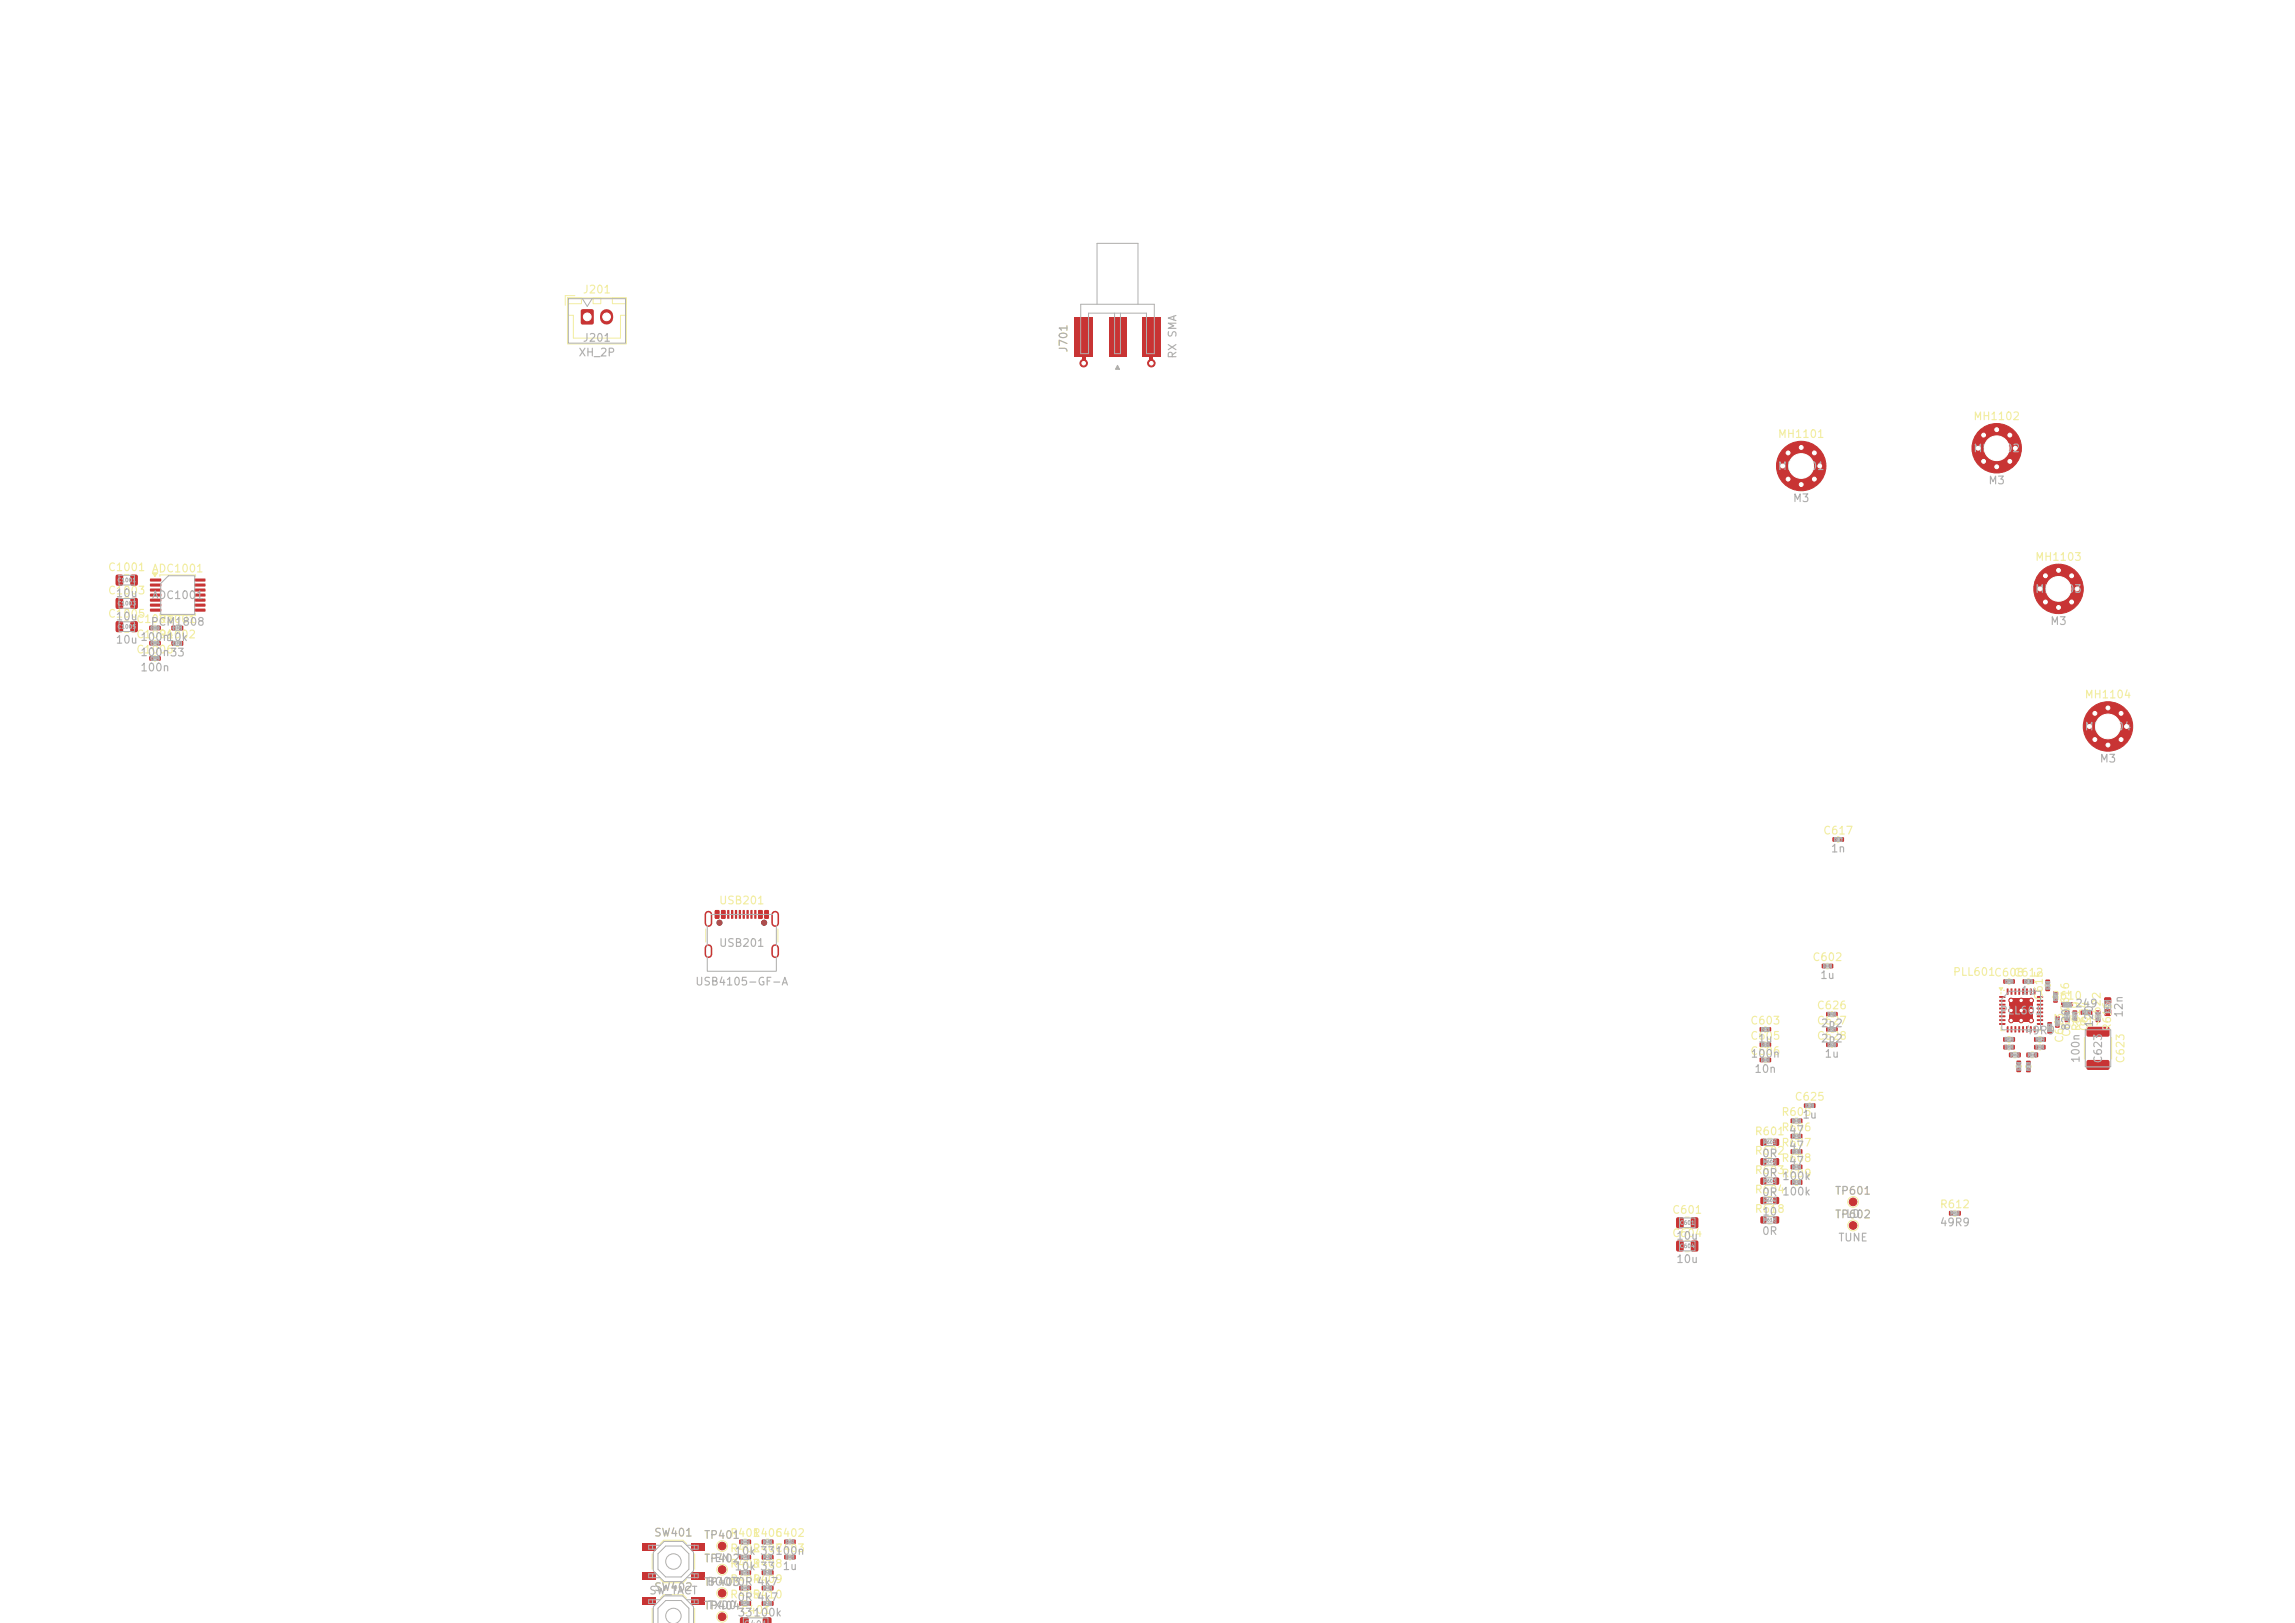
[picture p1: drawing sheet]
<svg xmlns="http://www.w3.org/2000/svg" width="297mm" height="210mm" viewBox="0 0 297 210" stroke-linecap="round" stroke-linejoin="round" font-family="sans-serif">
<defs><g id="words">
<g font-size="1" fill="#f2eda1">
<text x="75.3" y="38.2">J201</text>
<text x="138.4" y="45.7" transform="rotate(-90 138.4 45.7)">J701</text>
<text x="230" y="56.9">MH1101</text>
<text x="255.3" y="54.6">MH1102</text>
<text x="13.9" y="74.1">C1001 ADC1001</text>
<text x="13.9" y="77.2">C1003</text>
<text x="263.3" y="72.8">MH1103</text>
<text x="13.9" y="80.2">C1005</text>
<text x="17.6" y="80.9">C1002</text>
<text x="17.6" y="82.8">C1004</text>
<text x="20.4" y="82.8">R1002</text>
<text x="20.4" y="80.9">R1001</text>
<text x="17.6" y="84.8">C1006</text>
<text x="269.7" y="90.6">MH1104</text>
<text x="235.9" y="108.2">C617</text>
<text x="93" y="117.3">USB201</text>
<text x="234.5" y="124.6">C602</text>
<text x="235" y="130.8">C626</text>
<text x="252.7" y="126.5">PLL601C608</text>
<text x="260.5" y="126.6">C612</text>
<text x="264.6" y="129.5" transform="rotate(-90 264.6 129.5)">C615</text>
<text x="265.5" y="129.6">R610</text>
<text x="268" y="131" transform="rotate(-90 268 131)">C616</text>
<text x="226.4" y="132.8">C603</text>
<text x="226.4" y="134.8">C605</text>
<text x="226.4" y="136.7">C606</text>
<text x="235" y="134.8">C628</text>
<text x="235" y="132.8">C627</text>
<text x="267.3" y="135" transform="rotate(-90 267.3 135)">C613</text>
<text x="268" y="132.9">R617</text>
<text x="268.2" y="134.3" transform="rotate(-90 268.2 134.3)">C614</text>
<text x="270.4" y="133.5" transform="rotate(-90 270.4 133.5)">C624</text>
<text x="272.1" y="132.3" transform="rotate(-90 272.1 132.3)">C622</text>
<text x="273.4" y="133.5" transform="rotate(-90 273.4 133.5)">R616</text>
<text x="275.2" y="137.7" transform="rotate(-90 275.2 137.7)">C623</text>
<text x="232.2" y="142.7">C625</text>
<text x="227" y="149.6">R602</text>
<text x="227" y="147.1">R601</text>
<text x="230.5" y="144.6">R605</text>
<text x="230.5" y="146.6">R606</text>
<text x="230.5" y="148.6">R607</text>
<text x="227" y="154.7">R604</text>
<text x="227" y="152.2">R603</text>
<text x="230.5" y="150.6">R608</text>
<text x="237.4" y="154.8">TP601</text>
<text x="216.3" y="157.3">C601</text>
<text x="216.3" y="160.3">C604</text>
<text x="227" y="157.2">R618</text>
<text x="237.4" y="157.9">TP602</text>
<text x="251" y="156.6">R612</text>
<text x="84.6" y="199.1">SW401</text>
<text x="91" y="199.4">TP401</text>
<text x="91" y="202.4">TP402</text>
<text x="94.4" y="199.1">R401</text>
<text x="94.4" y="203.1">R403</text>
<text x="94.4" y="201.1">R402</text>
<text x="97.3" y="203.1">R408</text>
<text x="97.3" y="199.1">R406</text>
<text x="97.3" y="201.1">R407</text>
<text x="100.2" y="199.1">C402</text>
<text x="100.2" y="201.1">C403</text>
<text x="84.6" y="206.1">SW402</text>
<text x="91" y="208.5">TP404</text>
<text x="91" y="205.5">TP403</text>
<text x="94.4" y="207.1">R405</text>
<text x="94.4" y="205.1">R404</text>
<text x="95.8" y="209.1">C401</text>
<text x="97.3" y="205.1">R409</text>
<text x="97.3" y="207.1">R410</text>
</g>
<g font-size="1" fill="#afafaf">
<text x="74.8" y="46.4">XH_2P</text>
<text x="75.3" y="44.5">J201</text>
<text x="152.5" y="46.5" transform="rotate(-90 152.5 46.5)">RX SMA</text>
<text x="255.3" y="58.8">MH1102</text>
<text x="230" y="61.1">MH1101</text>
<text x="232" y="65.2">M3</text>
<text x="257.3" y="62.9">M3</text>
<text x="14.9" y="77.5">10u</text>
<text x="19.6" y="77.8">ADC1001</text>
<text x="263.3" y="77">MH1103</text>
<text x="14.9" y="83.5">10u</text>
<text x="14.9" y="80.5">10u</text>
<text x="18.1" y="83.2">100n</text>
<text x="19.4" y="81.2">PCM1808</text>
<text x="21.5" y="83.2">10k</text>
<text x="265.3" y="81.1">M3</text>
<text x="18.1" y="87.1">100n</text>
<text x="18.1" y="85.1">100n33</text>
<text x="269.7" y="94.8">MH1104</text>
<text x="271.7" y="98.9">M3</text>
<text x="236.9" y="110.5">1n</text>
<text x="93" y="122.8">USB201</text>
<text x="89.9" y="127.8">USB4105-GF-A</text>
<text x="235.5" y="126.9">1u</text>
<text x="258.7" y="131.5">PLL601</text>
<text x="261.5" y="128.9">1u</text>
<text x="268.5" y="130.6">249</text>
<text x="274.9" y="131.8" transform="rotate(-90 274.9 131.8)">12n</text>
<text x="226.5" y="137.1">100n</text>
<text x="227.4" y="135.1">1u</text>
<text x="235.6" y="135.1">2p2</text>
<text x="235.6" y="133.2">2p2</text>
<text x="236" y="137.1">1u</text>
<text x="262" y="134.1">49R9</text>
<text x="268.1" y="133.5" transform="rotate(-90 268.1 133.5)">820p</text>
<text x="269.4" y="137.6" transform="rotate(-90 269.4 137.6)">100nR619</text>
<text x="271.1" y="133" transform="rotate(-90 271.1 133)">120</text>
<text x="272.3" y="137.7" transform="rotate(-90 272.3 137.7)">C623</text>
<text x="227" y="139.1">10n</text>
<text x="228" y="150">0R</text>
<text x="231.4" y="147">47</text>
<text x="231.4" y="149">47</text>
<text x="233.2" y="145">1u</text>
<text x="228" y="152.5">0R R609</text>
<text x="228" y="155">0R 100k</text>
<text x="230.6" y="152.9">100k</text>
<text x="231.4" y="150.9">47</text>
<text x="216.8" y="160.7">10u</text>
<text x="228" y="160">0R</text>
<text x="228" y="157.5">10</text>
<text x="237.8" y="160.9">TUNE</text>
<text x="238.8" y="157.8">LD</text>
<text x="251" y="158.9">49R9</text>
<text x="216.8" y="163.7">10u</text>
<text x="92.4" y="202.4">EN</text>
<text x="95" y="201.4">10k 33100n</text>
<text x="95" y="203.4">10k 33</text>
<text x="101.2" y="203.4">1u</text>
<text x="83.9" y="206.6">SW_TACT</text>
<text x="91.4" y="205.4">BOOT0R 4k7</text>
<text x="91.5" y="208.5">TXD0</text>
<text x="95.4" y="207.4">0R 4k7</text>
<text x="95.4" y="209.4">33100k</text>
</g>
<text font-size=".8" fill="#afafaf" x="96.2" y="210.8">C401</text>
<g font-size=".5" fill="#afafaf">
<text x="15.1" y="75.4">C1001</text>
<text x="15.1" y="81.5">C1005</text>
<text x="15.1" y="78.5">C1003</text>
<text x="217.3" y="158.6">C601</text>
<text x="217.3" y="161.6">C604</text>
</g>
<g font-size=".4" fill="#afafaf">
<text x="273.1" y="131.1" transform="rotate(-90 273.1 131.1)">C622</text>
<text x="228.2" y="148.1">R601</text>
<text x="228.2" y="150.6">R602</text>
<text x="228.2" y="155.6">R604</text>
<text x="228.2" y="153.1">R603</text>
<text x="228.2" y="158.2">R618</text>
</g>
<g font-size=".3" fill="#afafaf">
<text x="19.4" y="81.4">C1002</text>
<text x="19.4" y="83.4">C1004</text>
<text x="22.3" y="83.5">R1002</text>
<text x="22.3" y="81.5">R1001</text>
<text x="19.4" y="85.4">C1006</text>
<text x="237.4" y="108.8">C617</text>
<text x="236" y="125.2">C602</text>
<text x="236.6" y="131.4">C626</text>
<text x="259.5" y="127.2">C608</text>
<text x="262" y="127.2">C612</text>
<text x="265.2" y="128" transform="rotate(-90 265.2 128)">C615</text>
<text x="266.2" y="129.5" transform="rotate(-90 266.2 129.5)">C616</text>
<text x="267" y="130.2">R610</text>
<text x="268.7" y="132" transform="rotate(-90 268.7 132)">C624</text>
<text x="269.5" y="131.2">R617</text>
<text x="228" y="133.4">C603</text>
<text x="228" y="135.4">C605</text>
<text x="228" y="137.3">C606</text>
<text x="236.6" y="135.4">C628</text>
<text x="236.6" y="133.4">C627</text>
<text x="259.5" y="134.7">R615</text>
<text x="259.5" y="135.7">C619</text>
<text x="260.2" y="136.7">R611</text>
<text x="262.5" y="136.7">R613</text>
<text x="263.5" y="134.7">R614</text>
<text x="263.5" y="135.7">C620</text>
<text x="265.4" y="133.5" transform="rotate(-90 265.4 133.5)">C613</text>
<text x="266.4" y="132.7" transform="rotate(-90 266.4 132.7)">C614</text>
<text x="267.7" y="132" transform="rotate(-90 267.7 132)">R619</text>
<text x="271.7" y="132" transform="rotate(-90 271.7 132)">R616</text>
<text x="233.7" y="143.2">C625</text>
<text x="261.4" y="138.5" transform="rotate(-90 261.4 138.5)">C618</text>
<text x="262.7" y="138.5" transform="rotate(-90 262.7 138.5)">C621</text>
<text x="232" y="145.2">R605</text>
<text x="232" y="147.2">R606</text>
<text x="232" y="149.2">R607</text>
<text x="232" y="151.2">R608</text>
<text x="232" y="153.2">R609</text>
<text x="252.5" y="157.2">R612</text>
<text x="95.9" y="199.7">R401</text>
<text x="95.9" y="203.7">R403</text>
<text x="95.9" y="201.7">R402</text>
<text x="98.8" y="203.7">R408</text>
<text x="98.8" y="199.7">R406</text>
<text x="98.8" y="201.7">R407</text>
<text x="101.7" y="199.7">C402</text>
<text x="101.7" y="201.7">C403</text>
<text x="95.9" y="207.7">R405</text>
<text x="95.9" y="205.7">R404</text>
<text x="98.8" y="205.7">R409</text>
<text x="98.8" y="207.7">R410</text>
</g>
</g></defs>
<g fill="#c83434">
<path d="M271.2 130.8h.6v.4h-.6z"/>
<path d="M271.2 131.8h.6v.4h-.6z"/>
<path d="M231.7 150.7h.5v.6h-.5z"/>
<path d="M232.8 150.7h.4v.6h-.4z"/>
<path d="M262.2 137.3h.6v.5h-.6z"/>
<path d="M262.2 138.2h.6v.5h-.6z"/>
</g>
<circle cx="93.5" cy="200.1" r=".5" fill="#c83434" stroke="#c83434" stroke-width=".13"/>
<g fill="#c83434">
<path d="M95.7 199.2h.5v.6h-.5z"/>
<path d="M96.7 199.2h.5v.6h-.5z"/>
<path d="M19.3 84.9h.5v.6h-.5z"/>
<path d="M20.3 84.9h.5v.6h-.5z"/>
<path d="M98.6 203.2h.5v.6h-.5z"/>
<path d="M99.6 203.2h.5v.6h-.5z"/>
<path d="M252.2 156.7h.5v.6h-.5z"/>
<path d="M253.3 156.7h.4v.6h-.4z"/>
<path d="M98.6 199.2h.5v.6h-.5z"/>
<path d="M99.6 199.2h.5v.6h-.5z"/>
</g>
<circle cx="239.8" cy="155.5" r=".5" fill="#c83434" stroke="#c83434" stroke-width=".13"/>
<g fill="#c83434">
<path d="M264.3 134.2h.4v.6h-.4z"/>
<path d="M263.3 134.2h.4v.6h-.4z"/>
<path d="M258.7 128.9h.7l.1 .2h-.7z"/>
<path d="M258.7 129.4h.8v.2h-.7z"/>
<path d="M258.7 129.9h.8v.2h-.7z"/>
<path d="M258.7 130.4h.8v.2h-.7z"/>
<path d="M258.7 130.9h.8v.2h-.7z"/>
<path d="M258.7 131.4h.8v.2h-.7z"/>
<path d="M258.7 131.9h.8v.2h-.7z"/>
<path d="M258.7 132.4h.8v.1l-.1 .1h-.6z"/>
<path d="M259.8 132.8h.1v.8l-.2-.1z"/>
<path d="M260.2 132.8h.2v.8h-.2z"/>
<path d="M260.7 132.8h.2v.8h-.2z"/>
<path d="M261.2 132.8h.2v.8h-.2z"/>
<path d="M261.7 132.8h.2v.8h-.2z"/>
<path d="M262.2 132.8h.2v.8h-.2z"/>
<path d="M262.7 132.8h.2v.8h-.2z"/>
<path d="M263.2 132.8l.2 .1v.7l-.2-.1z"/>
<path d="M263.6 132.4h.7l.1 .2h-.7z"/>
<path d="M263.6 131.9h.8v.2h-.8z"/>
<path d="M263.6 131.4h.8v.2h-.8z"/>
<path d="M263.6 130.9h.8v.2h-.8z"/>
<path d="M263.6 130.4h.8v.2h-.8z"/>
<path d="M263.6 129.9h.8v.2h-.8z"/>
<path d="M263.6 129.4h.8v.2h-.8z"/>
<path d="M263.6 128.9h.7l.1 .2h-.8z"/>
<path d="M263.2 127.9l.2 .1v.6l-.1 .1h-.1z"/>
<path d="M262.7 127.9h.2v.8h-.2z"/>
<path d="M262.2 127.9h.2v.8h-.2z"/>
<path d="M261.7 127.9h.2v.8h-.2z"/>
<path d="M261.2 127.9h.2v.8h-.2z"/>
<path d="M260.7 127.9h.2v.8h-.2z"/>
<path d="M260.2 127.9h.2v.8h-.2z"/>
<path d="M259.7 127.9l.2 .1v.7l-.2-.1z"/>
</g>
<g fill="#c83434" stroke="#c83434" stroke-width=".13">
<circle cx="260.3" cy="129.5" r=".3"/>
<circle cx="260.3" cy="130.8" r=".3"/>
<circle cx="260.3" cy="132.1" r=".3"/>
<circle cx="261.6" cy="129.5" r=".3"/>
<circle cx="261.6" cy="130.8" r=".3"/>
</g>
<path d="M260 129.2h3.1v3.1h-3.1z" fill="#c83434"/>
<g fill="#c83434" stroke="#c83434" stroke-width=".13">
<circle cx="261.6" cy="132.1" r=".3"/>
<circle cx="262.9" cy="129.5" r=".3"/>
<circle cx="262.9" cy="130.8" r=".3"/>
<circle cx="262.9" cy="132.1" r=".3"/>
<circle cx="93.5" cy="209.2" r=".5"/>
</g>
<g fill="#c83434">
<path d="M231.7 144.8h.5v.5h-.5z"/>
<path d="M232.8 144.8h.4v.5h-.4z"/>
<path d="M235.8 124.7h.5v.6h-.5z"/>
<path d="M236.7 124.7h.5v.6h-.5z"/>
<path d="M231.7 146.7h.5v.6h-.5z"/>
<path d="M232.8 146.7h.4v.6h-.4z"/>
<path d="M217 157.6l.6-.1 .3 .1v1.1l-.2 .2h-.6l-.2-.1v-1.1z"/>
<path d="M218.9 157.6l.6-.1 .3 .1v1.1l-.2 .2h-.6l-.2-.1v-1.1z"/>
<path d="M270.3 130.7h.5v.6h-.5z"/>
<path d="M269.3 130.7h.4v.6h-.4z"/>
<path d="M267.2 130.8h.6v.4h-.6z"/>
<path d="M267.2 131.8h.6v.4h-.6z"/>
<path d="M263.3 136.2h.4v.6h-.4z"/>
<path d="M262.3 136.2h.4v.6h-.4z"/>
<path d="M261 137.3h.5v.4h-.5z"/>
<path d="M261 138.2h.5v.5h-.5z"/>
<path d="M19.3 81h.5v.5h-.5z"/>
<path d="M20.3 81h.5v.5h-.5z"/>
<path d="M98.6 205.2h.5v.6h-.5z"/>
<path d="M99.6 205.2h.5v.6h-.5z"/>
<path d="M270.1 132.9h.2h2.6l.1 .2v.9l-.2 .2-2.6-.1-.2-.2z"/>
<path d="M270.1 137.2h.2h2.6l.1 .2v.9l-.2 .2-2.6-.1-.2-.2z"/>
<path d="M236.4 134.9h.4v.5h-.4z"/>
<path d="M237.3 134.9h.5v.5h-.5z"/>
<path d="M260.2 135.2h.5v.6h-.5z"/>
<path d="M259.3 135.2h.5v.6h-.5z"/>
<path d="M231.7 148.7h.5v.6h-.5z"/>
<path d="M232.8 148.7h.4v.6h-.4z"/>
<path d="M259.3 134.2h.4v.6h-.4z"/>
<path d="M260.3 134.2h.4v.6h-.4z"/>
<path d="M98.6 207.2h.5v.6h-.5z"/>
<path d="M99.6 207.2h.5v.6h-.5z"/>
<path d="M15 74.4l.7-.1 .2 .2v1l-.1 .3h-.6l-.2-.2-.1-1z"/>
<path d="M16.9 74.4l.7-.1 .2 .2v1l-.1 .3h-.6l-.2-.2v-1z"/>
<path d="M143.5 41h2.3v5.1h-2.3z"/>
<path d="M147.8 41h2.4v5.1h-2.4z"/>
<path d="M139 41h2.4v5.1h-2.4z"/>
<path d="M148.8 46.1h.4v.9h-.4z"/>
<path d="M140 46.1h.5v.9h-.5z"/>
</g>
<g fill="#c83434" stroke="#c83434" stroke-width=".13">
<circle cx="149" cy="47" r=".48"/>
<circle cx="140.2" cy="47" r=".48"/>
</g>
<g fill="#c83434">
<path d="M264.7 127.7h.6v.5h-.6z"/>
<path d="M264.7 126.8h.6v.5h-.6z"/>
<path d="M22.2 83h.5v.5h-.5z"/>
<path d="M23.2 83h.5v.5h-.5z"/>
<path d="M15 80.4h.7l.2 .1v1.1l-.1 .2h-.6l-.2-.1-.1-1.1z"/>
<path d="M16.9 80.4h.7l.2 .1v1.1l-.1 .2h-.6l-.2-.1v-1.1z"/>
<path d="M19.4 74.9h1.4l.1 .3h-1.4z"/>
<path d="M19.4 75.5h1.4l.1 .3-1.4 .1z"/>
<path d="M19.4 76.2h1.4l.1 .3h-1.4z"/>
<path d="M19.4 76.8h1.4l.1 .3-1.4 .1z"/>
<path d="M19.4 77.5h1.4l.1 .3h-1.4z"/>
<path d="M19.4 78.1h1.4l.1 .3-1.4 .1z"/>
<path d="M19.4 78.8h1.4l.1 .3h-1.4z"/>
<path d="M25.2 78.8h1.3l.1 .3h-1.4z"/>
<path d="M25.2 78.1h1.3l.1 .3-1.4 .1z"/>
<path d="M25.2 77.5h1.3l.1 .3h-1.4z"/>
<path d="M25.2 76.8h1.3l.1 .3-1.4 .1z"/>
<path d="M25.2 76.2h1.3l.1 .3h-1.4z"/>
<path d="M25.2 75.5h1.3l.1 .3-1.4 .1z"/>
<path d="M25.2 74.9h1.3l.1 .3h-1.4z"/>
<path d="M75.2 40.1l.2-.1 1.4 .1 .1 .2v1.5l-.1 .1-.2 .1-1.4-.1-.1-.1v-1.5z"/>
</g>
<path d="M78.5 40.9v.3" fill="none" stroke="#c83434" stroke-width="1.7"/>
<g fill="#c83434">
<path d="M227.9 149.9h.6v.8h-.6z"/>
<path d="M229.5 149.9h.7v.8h-.7z"/>
<path d="M261.8 126.7h.5v.6h-.5z"/>
<path d="M262.7 126.7h.5v.6h-.5z"/>
<path d="M98.6 201.2h.5v.6h-.5z"/>
<path d="M99.6 201.2h.5v.6h-.5z"/>
<path d="M83.1 206.7h1.7v1h-1.7z"/>
<path d="M89.4 206.7h1.8v1h-1.8z"/>
<path d="M236.4 132.9h.4v.6h-.4z"/>
<path d="M237.3 132.9h.5v.6h-.5z"/>
<path d="M101.5 199.2h.5v.6h-.5z"/>
<path d="M102.5 199.2h.4v.6h-.4z"/>
<path d="M19.3 83h.5v.5h-.5z"/>
<path d="M20.3 83h.5v.5h-.5z"/>
<path d="M227.9 157.4h.6v.9h-.6z"/>
<path d="M229.5 157.4h.7v.9h-.7z"/>
<path d="M265.7 129.2h.6v.5h-.6z"/>
<path d="M265.7 128.3h.6v.5h-.6z"/>
<path d="M15 77.4h.7l.2 .1v1.1l-.1 .2h-.6l-.2-.2-.1-1z"/>
<path d="M16.9 77.4h.7l.2 .1v1.1l-.1 .2h-.6l-.2-.2v-1z"/>
<path d="M227.7 132.9h.5v.6h-.5z"/>
<path d="M228.7 132.9h.5v.6h-.5z"/>
</g>
<g fill="#c83434" stroke="#c83434" stroke-width=".13">
<circle cx="270.4" cy="94" r=".4"/>
<circle cx="271.1" cy="92.3" r=".4"/>
<circle cx="271.1" cy="95.7" r=".4"/>
<circle cx="272.8" cy="91.6" r=".4"/>
<circle cx="272.8" cy="94" r="3.2"/>
<circle cx="272.8" cy="96.4" r=".4"/>
<circle cx="274.5" cy="92.3" r=".4"/>
<circle cx="274.5" cy="95.7" r=".4"/>
<circle cx="275.2" cy="94" r=".4"/>
</g>
<g fill="#c83434">
<path d="M227.9 147.4h.6v.8h-.6z"/>
<path d="M229.5 147.4h.7v.8h-.7z"/>
<path d="M227.9 154.9h.6v.9h-.6z"/>
<path d="M229.5 154.9h.7v.9h-.7z"/>
<path d="M266.8 129.7h.4v.6h-.4z"/>
<path d="M267.8 129.7h.4v.6h-.4z"/>
<path d="M83.1 199.7h1.7v1h-1.7z"/>
<path d="M89.4 199.7h1.8v1h-1.8z"/>
<path d="M83.1 203.5h1.7v1h-1.7z"/>
<path d="M89.4 203.5h1.8v1h-1.8z"/>
</g>
<g fill="#c83434" stroke="#c83434" stroke-width=".13">
<circle cx="264" cy="76.2" r=".4"/>
<circle cx="264.7" cy="74.5" r=".4"/>
<circle cx="264.7" cy="77.9" r=".4"/>
<circle cx="266.4" cy="73.8" r=".4"/>
<circle cx="266.4" cy="76.2" r="3.2"/>
<circle cx="266.4" cy="78.6" r=".4"/>
<circle cx="268.1" cy="74.5" r=".4"/>
<circle cx="268.1" cy="77.9" r=".4"/>
<circle cx="268.8" cy="76.2" r=".4"/>
</g>
<g fill="#c83434">
<path d="M227.9 152.4h.6v.8h-.6z"/>
<path d="M229.5 152.4h.7v.8h-.7z"/>
<path d="M95.7 207.2h.5v.6h-.5z"/>
<path d="M96.7 207.2h.5v.6h-.5z"/>
<path d="M227.7 134.9h.5v.5h-.5z"/>
<path d="M228.7 134.9h.5v.5h-.5z"/>
<path d="M266 131.5h.5v.5h-.5z"/>
<path d="M266 132.5h.5v.4h-.5z"/>
<path d="M272.4 130.6h.1h.7v.2v.6l-.2 .1-.6-.1-.1-.1z"/>
<path d="M272.4 129.1l.1-.1 .7 .1v.2v.6h-.2h-.6l-.1-.2z"/>
<path d="M227.7 136.9h.5v.5h-.5z"/>
<path d="M228.7 136.9h.5v.5h-.5z"/>
<path d="M95.7 203.2h.5v.6h-.5z"/>
<path d="M96.7 203.2h.5v.6h-.5z"/>
<path d="M95.7 201.2h.5v.6h-.5z"/>
<path d="M96.7 201.2h.5v.6h-.5z"/>
<path d="M95.8 209.3h.2h.8l.1 .8h-1.1z"/>
<path d="M98.8 209.3h.1h.9v.8h-1.1z"/>
<path d="M233.5 142.8h.5v.5h-.5z"/>
<path d="M234.4 142.8h.5v.5h-.5z"/>
<path d="M263.3 135.2h.4v.6h-.4z"/>
<path d="M264.2 135.2h.5v.6h-.5z"/>
<path d="M101.5 201.2h.5v.5h-.5z"/>
<path d="M102.5 201.2h.4v.5h-.4z"/>
<path d="M22.2 81h.5v.5h-.5z"/>
<path d="M23.2 81h.5v.5h-.5z"/>
<path d="M231.7 152.7h.5v.6h-.5z"/>
<path d="M232.8 152.7h.4v.6h-.4z"/>
</g>
<circle cx="93.5" cy="206.2" r=".5" fill="#c83434" stroke="#c83434" stroke-width=".13"/>
<g fill="#c83434">
<path d="M217 160.6l.6-.1 .3 .2v1l-.2 .2-.6 .1-.2-.2v-1z"/>
<path d="M218.9 160.6l.6-.1 .3 .2v1l-.2 .2-.6 .1-.2-.2v-1z"/>
</g>
<g fill="#c83434" stroke="#c83434" stroke-width=".13">
<circle cx="256" cy="58" r=".4"/>
<circle cx="256.7" cy="56.3" r=".4"/>
<circle cx="256.7" cy="59.7" r=".4"/>
<circle cx="258.4" cy="55.6" r=".4"/>
<circle cx="258.4" cy="58" r="3.2"/>
<circle cx="258.4" cy="60.4" r=".4"/>
<circle cx="260.1" cy="56.3" r=".4"/>
<circle cx="260.1" cy="59.7" r=".4"/>
<circle cx="260.8" cy="58" r=".4"/>
</g>
<g fill="#c83434">
<path d="M268.2 130.8h.6v.4h-.6z"/>
<path d="M268.2 131.7h.6v.5h-.6z"/>
<path d="M259.3 126.7h.5v.6h-.5z"/>
<path d="M260.2 126.7h.5v.6h-.5z"/>
<path d="M236.4 131h.4v.5h-.4z"/>
<path d="M237.3 131h.5v.5h-.5z"/>
<path d="M92.5 117.8l.4-.1 .2 .1v.9l-.1 .2h-.3l-.2-.1z"/>
<path d="M93.3 117.8l.4-.1 .2 .1v.9l-.1 .2h-.3l-.2-.1z"/>
<path d="M94.6 117.8h.3v1l-.1 .1-.2-.1z"/>
<path d="M95.6 117.8h.3v1l-.1 .1-.2-.1z"/>
<path d="M96.1 117.8h.3v1l-.1 .1-.2-.1z"/>
<path d="M97.1 117.8h.3v1l-.1 .1-.2-.1z"/>
<path d="M98.1 117.8l.4-.1 .2 .1v.9l-.1 .2h-.4l-.1-.1z"/>
<path d="M98.9 117.8l.4-.1 .2 .1v.9l-.1 .2h-.4l-.1-.1z"/>
<path d="M97.6 117.8h.3v1l-.1 .1-.2-.1z"/>
<path d="M96.6 117.8h.3v1l-.1 .1-.2-.1z"/>
<path d="M95.1 117.8h.3v1l-.1 .1-.2-.1z"/>
<path d="M94.1 117.8h.3v1l-.1 .1-.2-.1z"/>
</g>
<path d="M91.7 118.3v1.1M100.3 118.3v1.1M91.7 122.7v.8M100.3 122.7v.8" fill="none" stroke="#c83434" stroke-width="1"/>
<g fill="#c83434" stroke="#c83434" stroke-width=".13">
<circle cx="230.7" cy="60.3" r=".4"/>
<circle cx="231.4" cy="58.6" r=".4"/>
<circle cx="231.4" cy="62" r=".4"/>
<circle cx="233.1" cy="57.9" r=".4"/>
<circle cx="233.1" cy="60.3" r="3.2"/>
<circle cx="233.1" cy="62.7" r=".4"/>
<circle cx="234.8" cy="58.6" r=".4"/>
<circle cx="234.8" cy="62" r=".4"/>
<circle cx="235.5" cy="60.3" r=".4"/>
</g>
<g fill="#c83434">
<path d="M260 136.2h.5v.6h-.5z"/>
<path d="M261 136.2h.5v.6h-.5z"/>
<path d="M95.7 205.2h.5v.6h-.5z"/>
<path d="M96.7 205.2h.5v.6h-.5z"/>
<path d="M265 132.3h.5v.5h-.5z"/>
<path d="M265 133.2h.5v.5h-.5z"/>
</g>
<g fill="#c83434" stroke="#c83434" stroke-width=".13">
<circle cx="239.8" cy="158.6" r=".5"/>
<circle cx="93.5" cy="203.1" r=".5"/>
</g>
<g fill="#c83434">
<path d="M237.2 108.4h.4v.5h-.4z"/>
<path d="M238.1 108.4h.5v.5h-.5z"/>
</g>
<g fill="none" stroke="#f2eda1" stroke-width=".13">
<path d="M20 84.8h.2M20 85.6h.2M258.7 127.8h.5l-.2 .3zM259 128.4v.2M259 132.9v.5h.4M259.2 128.1h.2M262.1 137.9v.2M262.9 137.9v.2M263.7 128.1h.5v.5M263.8 134.1h.4M263.8 134.9h.4M264.2 132.9v.5h-.5"/>
<path d="M271.1 131.3v.4M271.9 131.3v.4M232.3 150.6h.3M232.3 151.4h.3M252.8 156.6h.3M252.8 157.4h.3M96.3 199.1h.3M96.3 199.9h.3M99.2 199.1h.3M99.2 199.9h.3M99.2 203.1h.3M99.2 203.9h.3"/>
<circle cx="239.8" cy="155.5" r=".7"/>
<circle cx="93.4" cy="200" r=".7"/>
</g>
<path d="M258.7 127.8h.5l-.2 .3z" fill="#f2eda1"/>
<g fill="none" stroke="#f2eda1" stroke-width=".13">
<path d="M144.6 47.3l.3 .5h-.5zM16.1 74.3h.6M16.1 75.8h.6M20 80.9h.2M20 81.6h.2M236.4 124.6h.2M236.4 125.4h.2M237 134.8h.2M237 135.5h.2M259.8 134.1h.4M259.8 134.9h.4M259.9 135.1h.2"/>
<path d="M259.9 135.9h.2M260.9 137.9v.2M261.6 137.9v.2M262.8 136.1h.4M262.8 136.9h.4M267.1 131.3v.4M267.9 131.3v.4M269.7 134.3v2.7M269.9 130.6h.3M269.9 131.4h.3M273.3 134.3v2.7M218.1 157.5h.5"/>
<path d="M218.1 159h.5M232.3 144.7h.3M232.3 145.4h.3M232.3 146.7h.3M232.3 147.4h.3M232.3 148.6h.3M232.3 149.4h.3M99.2 205.1h.3M99.2 205.9h.3M99.2 207.1h.3M99.2 207.9h.3"/>
<circle cx="93.4" cy="209.2" r=".7"/>
</g>
<path d="M144.6 47.3l.3 .5h-.5z" fill="#f2eda1"/>
<path d="M19.7 74.1h.7l-.4 .5zM20.7 74.6v-.2h4.6v.2M20.7 79.4v.2h4.6v-.2M16.1 80.4h.6M16.1 81.8h.6M22.8 82.9h.3M22.8 83.6h.3M264.6 127.4v.2M265.4 127.4v.2" fill="none" stroke="#f2eda1" stroke-width=".13"/>
<path d="M19.7 74.1h.7l-.4 .5z" fill="#f2eda1"/>
<g fill="none" stroke="#f2eda1" stroke-width=".13">
<path d="M73.4 38.5h7.7v6h-7.7zM73.4 38.6h1.9v.7h-1.9zM74.4 38.3h-1.3v1.2M76.7 38.6h1v.7h-1zM79.3 38.6h1.7v.7h-1.7zM73.4 40.8h.8v3h6.1v-3h.7M16.1 77.3h.6M16.1 78.8h.6M20 82.9h.2M20 83.6h.2M22.8 80.9h.3M22.8 81.6h.3"/>
<path d="M237.8 108.3h.2M237.8 109h.2M91.3 120.2v1.7M100.7 120.2v1.7M228.4 132.9h.2M228.4 133.6h.2M228.4 134.8h.2M228.4 135.5h.2M228.4 136.8h.2M228.4 137.5h.2M237 132.9h.2M237 133.6h.2"/>
<path d="M237 130.9h.2M237 131.6h.2M259.9 126.6h.2M259.9 127.4h.2M260.6 136.1h.3M260.6 136.9h.3M262.4 126.6h.2M262.4 127.4h.2M263.9 135.1h.2M263.9 135.9h.2M264.9 132.9v.2M265.6 132.9v.2"/>
<path d="M265.6 128.9v.2M265.9 132.1v.2M266.4 128.9v.2M266.6 132.1v.2M267.3 129.6h.4M267.3 130.4h.4M268.1 131.4v.2M268.9 131.4v.2M272.2 130.1v.3M273.3 130.1v.3M228.8 149.8h.5M228.8 150.8h.5"/>
<path d="M228.8 157.3h.5M228.8 158.4h.5M228.8 147.3h.5M228.8 148.3h.5M228.8 154.8h.5M228.8 155.9h.5M228.8 152.3h.5M228.8 153.4h.5M232.3 152.6h.3M232.3 153.4h.3M234.1 142.7h.2M234.1 143.4h.2"/>
<path d="M218.1 160.5h.5M218.1 162h.5M85.4 199.8l.5-.5h2.5l.5 .5M102.1 199.2h.2M102.1 199.9h.2M84.4 201.1v2M84.4 208.1v2M85.4 206.8l.5-.4h2.5l.5 .4M85.4 204.4l.5 .4h2.5l.5-.4M89.9 201.1v2M89.9 208.1v2M96.3 201.1h.3"/>
<path d="M96.3 201.9h.3M96.3 207.1h.3M96.3 207.9h.3M96.3 203.1h.3M96.3 203.9h.3M96.3 205.1h.3M96.3 205.9h.3M97.1 209.2h1.4M99.2 201.1h.3M99.2 201.9h.3M102.1 201.1h.2M102.1 201.8h.2"/>
<circle cx="239.8" cy="158.6" r=".7"/>
<circle cx="93.4" cy="206.1" r=".7"/>
<circle cx="93.4" cy="203.1" r=".7"/>
</g>
<g fill="none" stroke="#afafaf" stroke-width=".13">
<path d="M139.9 39.4h9.5v6.4h-1v-5.3h-7.5v5.3h-1zM142 39.4v-7.9h5.3v7.9M144.2 40.5v5.3h.8v-5.3M144.6 47.3l.3 .5h-.5zM15.4 74.4h2v1.3h-2zM19.6 84.9h1v.5h-1zM19.6 81h1v.5h-1zM236 124.8h1v.4h-1zM236.6 134.9h1v.5h-1zM259.1 129.2l1-1h4v5h-5zM259.5 134.2h1v.6h-1zM259.5 135.2h1v.6h-1z"/>
<path d="M261 137.5h.5v1h-.5zM262.2 137.5h.6v1h-.6zM262.5 136.2h1v.6h-1zM263.5 134.2h1v.6h-1zM267.2 131h.6v1h-.6zM269.5 130.7h1v.6h-1zM269.9 133.2h3.3v4.9h-3.3zM271.2 131h.6v1h-.6zM217.4 157.6h2v1.2h-2zM232 150.7h1v.6h-1zM232 144.8h1v.5h-1zM232 146.8h1v.5h-1z"/>
<path d="M232 148.8h1v.5h-1zM252.5 156.7h1v.6h-1zM95.9 199.3h1.1v.5h-1.1zM98.8 199.3h1.1v.5h-1.1zM98.8 203.2h1.1v.6h-1.1zM98.8 205.2h1.1v.6h-1.1zM98.8 207.2h1.1v.6h-1.1z"/>
</g>
<path d="M144.6 47.3l.3 .5h-.5z" fill="#afafaf"/>
<g fill="none" stroke="#afafaf" stroke-width=".13">
<path d="M73.6 38.6h7.4v5.8h-7.4zM75.4 38.7l.6 1 .6-1M15.4 77.4h2v1.3h-2zM20.8 75.5l1-1h3.4v5h-4.4zM15.4 80.5h2v1.2h-2zM19.6 83h1v.5h-1zM22.4 83h1.1v.5h-1.1zM22.4 81h1.1v.5h-1.1zM91.5 118.3h9v7.4h-9zM237.4 108.4h1v.5h-1zM228 133h1v.5h-1zM228 134.9h1v.5h-1z"/>
<path d="M228 136.9h1v.5h-1zM236.6 133h1v.5h-1zM236.6 131h1v.5h-1zM259.5 126.8h1v.4h-1zM260.2 136.2h1.1v.6h-1.1zM262 126.8h1v.4h-1zM263.5 135.2h1v.6h-1zM264.7 127h.5v1h-.5zM265 132.5h.5v1h-.5zM265.8 128.5h.5v1h-.5zM266 131.7h.5v1h-.5zM267 129.7h1v.6h-1z"/>
<path d="M268.3 131h.5v1h-.5zM272.4 129.5h.8v1.6h-.8zM228.2 149.9h1.6v.8h-1.6zM228.2 157.4h1.6v.9h-1.6zM228.2 147.4h1.6v.8h-1.6zM228.2 154.9h1.6v.9h-1.6zM228.2 152.4h1.6v.8h-1.6zM232 152.7h1v.6h-1zM233.7 142.8h1v.5h-1zM217.4 160.6h2v1.3h-2zM84.4 200v.5M85.4 200h-1.5v.5h1.1"/>
<path d="M85.9 199.5h2.4l1.4 1.4v2.4l-1.4 1.4h-2.4l-1.3-1.4v-2.4zM88.9 200h1.5v.5h-1.1M89.8 200v.5M101.7 199.3h1v.5h-1zM84.4 203.7v.5M84.4 207v.5M84.6 210.1v-2.2l1.3-1.4h2.4l1.4 1.4v2.2M85 203.7h-1.1v.5h1.5M85.1 210.1v-2l1.1-1h1.9l1 1v2M85.1 201.1l1.1-1h1.9l1 1v2l-1 1h-1.9l-1.1-1zM85.4 207h-1.5v.5h1.1M86.9 210.1a.99 .99 0 0 1-.6-1.6 .99 .99 0 0 1 1.7 0 .99 .99 0 0 1-.6 1.6"/>
<path d="M88.9 207h1.5v.5h-1.1M89.3 203.7h1.1v.5h-1.5M89.8 203.7v.5M89.8 207v.5M95.9 207.2h1.1v.6h-1.1zM95.9 203.2h1.1v.6h-1.1zM95.9 201.2h1.1v.6h-1.1zM95.9 205.2h1.1v.6h-1.1zM96.2 210.1v-.7h3.2v.7M98.8 201.2h1.1v.6h-1.1zM101.7 201.2h1v.5h-1z"/>
<circle cx="87.1" cy="202" r="1"/>
</g>
<g fill="#fff" stroke="#fff" stroke-width=".13">
<circle cx="260.3" cy="129.5" r=".15"/>
<circle cx="260.3" cy="130.8" r=".15"/>
<circle cx="260.3" cy="132.1" r=".15"/>
<circle cx="261.6" cy="129.5" r=".15"/>
<circle cx="261.6" cy="130.8" r=".15"/>
<circle cx="261.6" cy="132" r=".15"/>
<circle cx="262.9" cy="129.5" r=".15"/>
<circle cx="262.9" cy="130.8" r=".15"/>
<circle cx="262.9" cy="132" r=".15"/>
<circle cx="149" cy="47" r=".23"/>
<circle cx="140.2" cy="47" r=".23"/>
<circle cx="76" cy="41" r=".5"/>
<circle cx="78.5" cy="41" r=".5"/>
<circle cx="270.4" cy="94" r=".25"/>
<circle cx="271.1" cy="92.3" r=".25"/>
<circle cx="271.1" cy="95.7" r=".25"/>
<circle cx="272.8" cy="91.6" r=".25"/>
<circle cx="272.8" cy="94" r="1.6"/>
<circle cx="272.8" cy="96.4" r=".25"/>
<circle cx="274.5" cy="92.3" r=".25"/>
<circle cx="274.5" cy="95.7" r=".25"/>
<circle cx="275.2" cy="94" r=".25"/>
<circle cx="264" cy="76.2" r=".25"/>
<circle cx="264.7" cy="74.5" r=".25"/>
<circle cx="264.7" cy="77.9" r=".25"/>
<circle cx="266.4" cy="73.8" r=".25"/>
<circle cx="266.4" cy="76.2" r="1.6"/>
<circle cx="266.4" cy="78.6" r=".25"/>
<circle cx="268.1" cy="74.5" r=".25"/>
<circle cx="268.1" cy="77.9" r=".25"/>
<circle cx="268.8" cy="76.2" r=".25"/>
<circle cx="256" cy="58" r=".25"/>
<circle cx="256.7" cy="56.3" r=".25"/>
<circle cx="256.7" cy="59.7" r=".25"/>
<circle cx="258.4" cy="55.6" r=".25"/>
<circle cx="258.4" cy="58" r="1.6"/>
<circle cx="258.4" cy="60.4" r=".25"/>
<circle cx="260.1" cy="56.3" r=".25"/>
<circle cx="260.1" cy="59.7" r=".25"/>
<circle cx="260.8" cy="58" r=".25"/>
<circle cx="230.7" cy="60.3" r=".25"/>
<circle cx="231.4" cy="58.6" r=".25"/>
<circle cx="231.4" cy="62" r=".25"/>
<circle cx="233.1" cy="57.9" r=".25"/>
<circle cx="233.1" cy="60.3" r="1.6"/>
<circle cx="233.1" cy="62.7" r=".25"/>
<circle cx="234.8" cy="58.6" r=".25"/>
<circle cx="234.8" cy="62" r=".25"/>
<circle cx="235.5" cy="60.3" r=".25"/>
</g>
<g fill="#000" stroke="#000" stroke-width=".13">
<circle cx="93.1" cy="119.4" r=".33"/>
<circle cx="98.9" cy="119.4" r=".33"/>
</g>
<path d="M91.7 118.3v1.1M100.3 118.3v1.1M91.7 122.7v.8M100.3 122.7v.8" fill="none" stroke="#fff" stroke-width=".6"/>
<use href="#words"/>
</svg>
